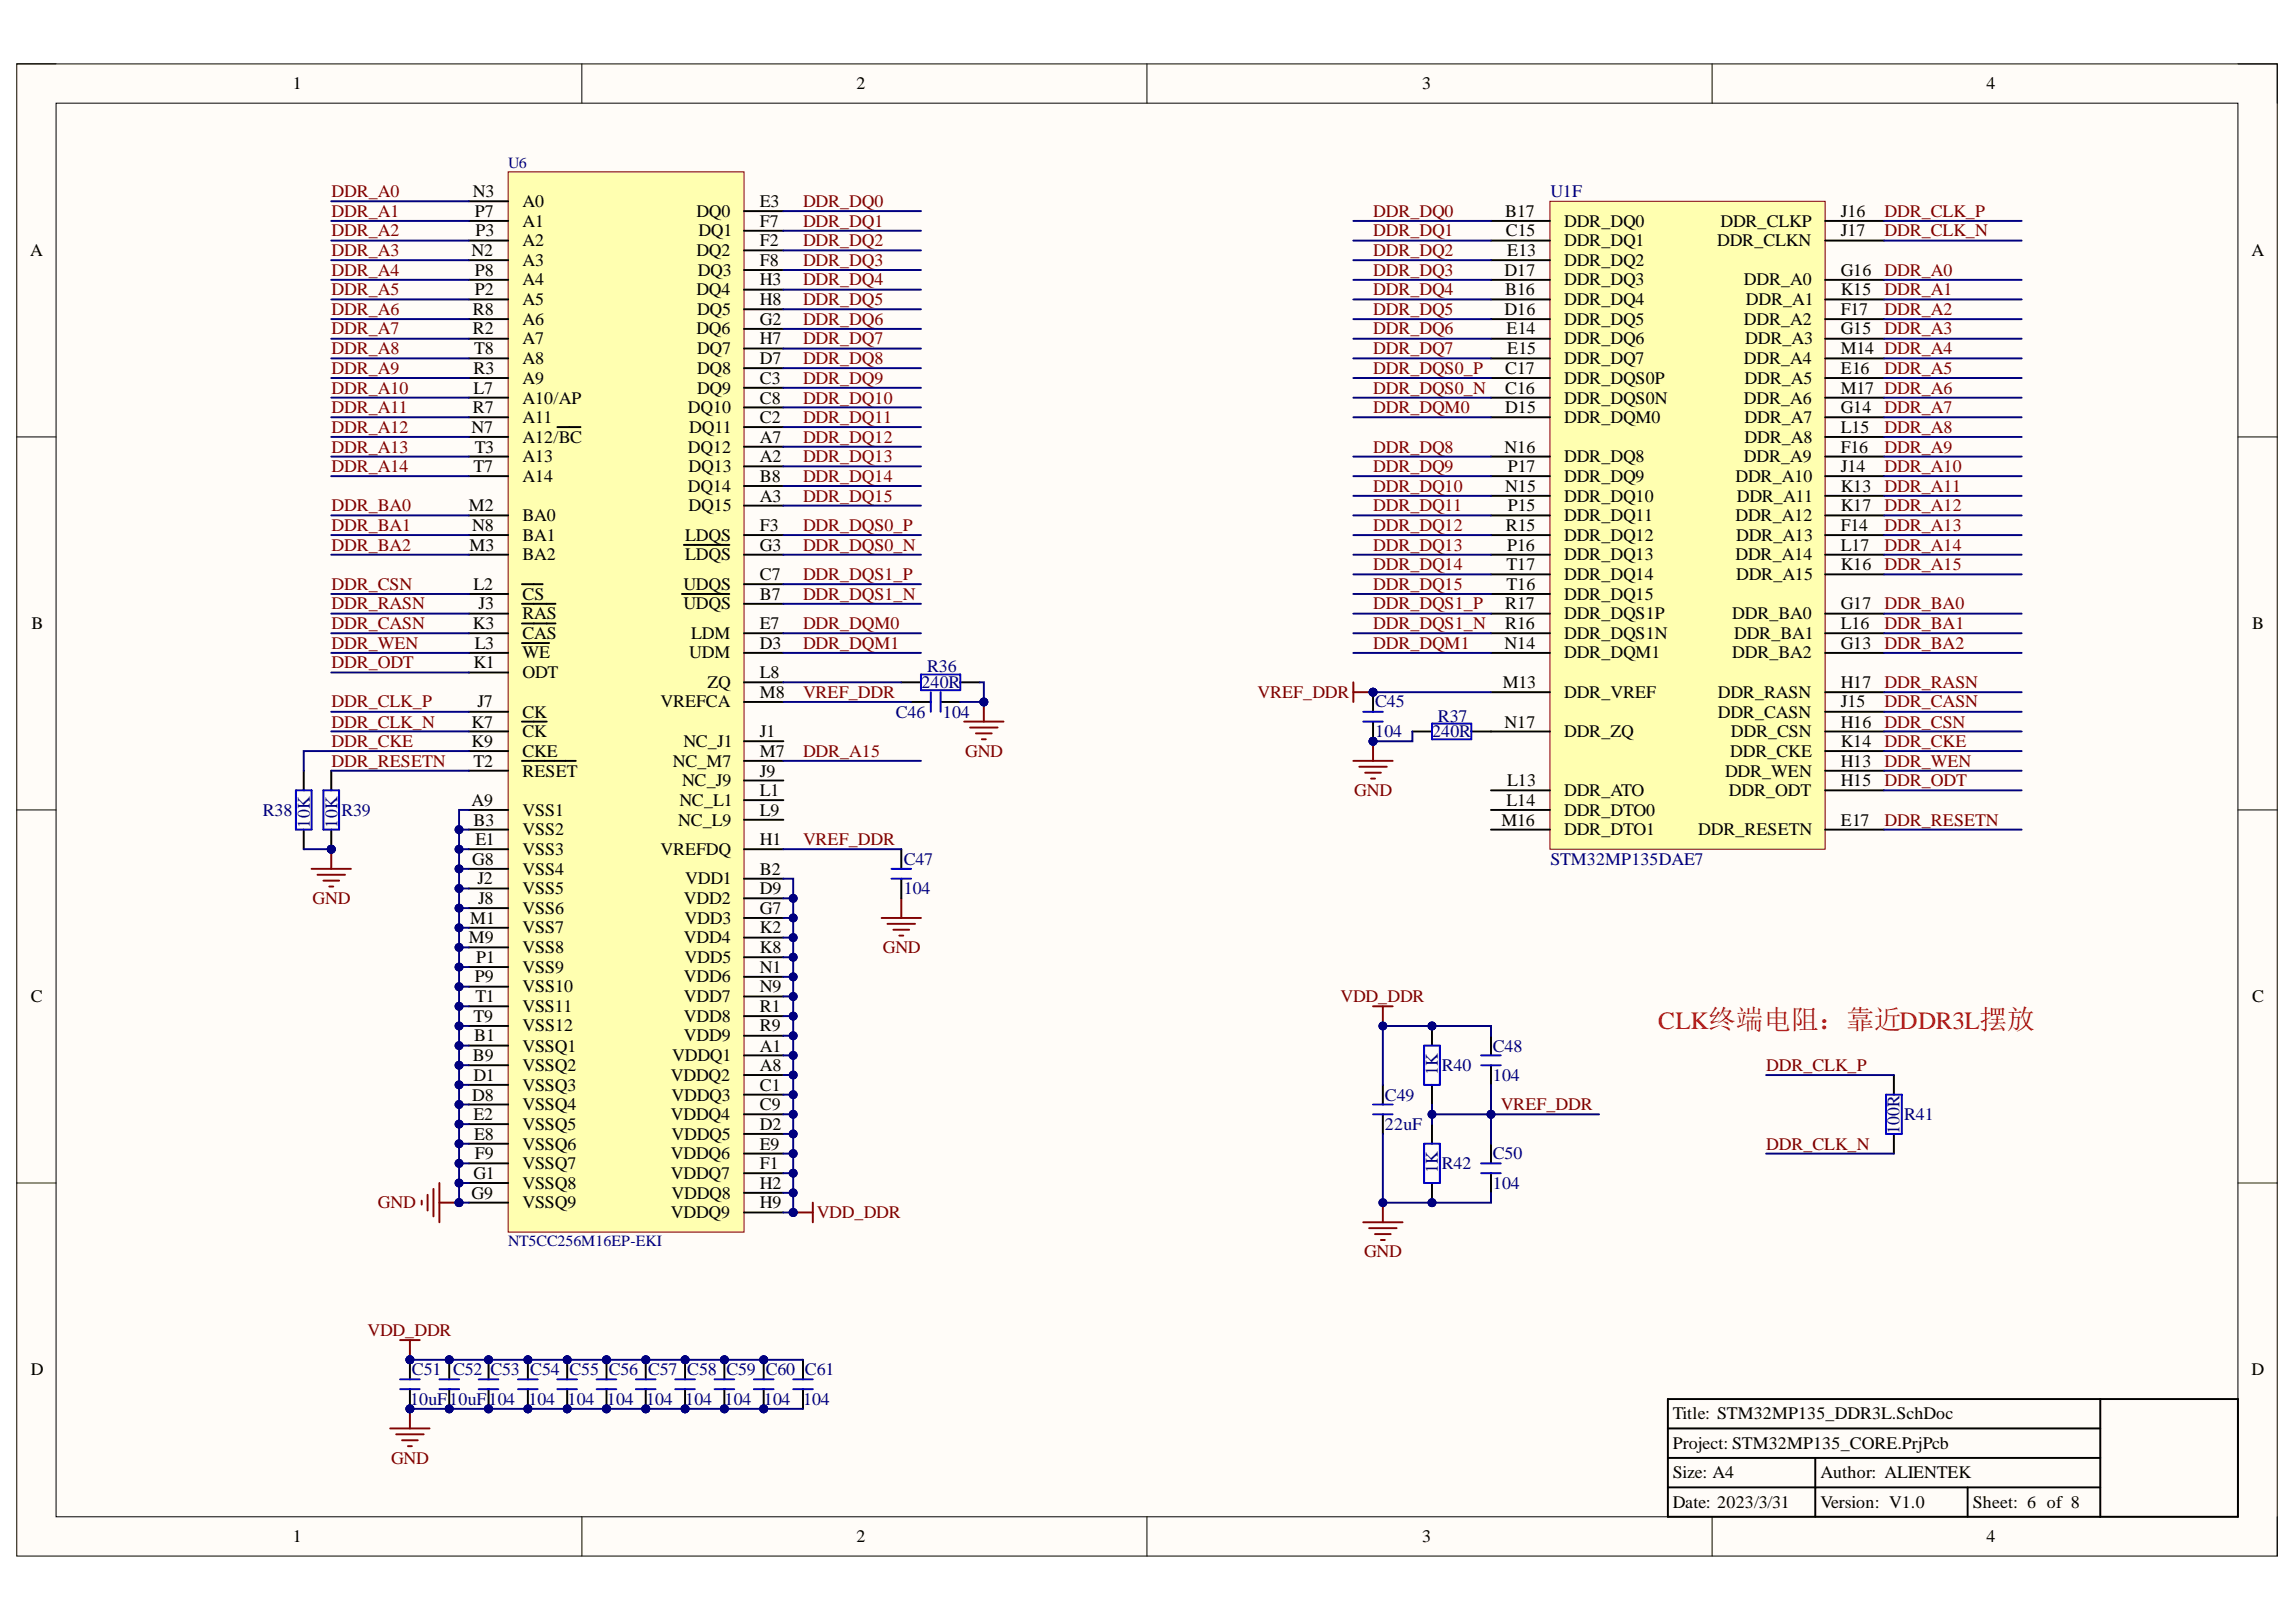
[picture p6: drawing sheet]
<svg xmlns="http://www.w3.org/2000/svg" width="297mm" height="210mm" viewBox="0 0 297 210" stroke-linecap="round" stroke-linejoin="round" font-family="sans-serif">
<defs><g id="words">
<text font-size="3.2" fill="#f00" x="214.5" y="133.1">CLK终端电阻：靠近DDR3L摆放</text>
<g font-size="2.3">
<text x="37.9" y="11.6">1</text>
<text x="110.8" y="11.6">2</text>
<text x="184" y="11.6">3</text>
<text x="257" y="11.6">4</text>
<text x="61.2" y="25.5">N3</text>
<text x="61.4" y="28.1">P7</text>
<text x="67.6" y="26.8">A0</text>
<text x="67.6" y="29.3">A1</text>
<text x="90.1" y="28.1">DQ0</text>
<text x="98.3" y="26.8">E3</text>
<text x="98.3" y="29.3">F7</text>
<text x="194.7" y="28.1">B17</text>
<text x="202.4" y="29.3">DDR_DQ0</text>
<text x="222.6" y="29.3">DDR_CLKP</text>
<text x="238.1" y="28.1">J16</text>
<text x="3.9" y="33.1">A</text>
<text x="61" y="33.1">N2</text>
<text x="61.4" y="35.7">P8</text>
<text x="61.5" y="30.6">P3</text>
<text x="67.6" y="31.9">A2</text>
<text x="67.6" y="34.4">A3</text>
<text x="90.1" y="33.1">DQ2</text>
<text x="90.3" y="35.7">DQ3</text>
<text x="90.4" y="30.6">DQ1</text>
<text x="98.3" y="31.9">F2</text>
<text x="98.3" y="34.4">F8</text>
<text x="194.7" y="35.7">D17</text>
<text x="194.8" y="30.6">C15</text>
<text x="195" y="33.1">E13</text>
<text x="202.4" y="31.9">DDR_DQ1</text>
<text x="202.4" y="34.4">DDR_DQ2</text>
<text x="222.2" y="31.9">DDR_CLKN</text>
<text x="238.1" y="30.6">J17</text>
<text x="238.1" y="35.7">G16</text>
<text x="291.3" y="33.1">A</text>
<text x="61.2" y="40.7">R8</text>
<text x="61.4" y="38.2">P2</text>
<text x="67.6" y="36.9">A4</text>
<text x="67.6" y="39.5">A5</text>
<text x="90.1" y="38.2">DQ4</text>
<text x="90.2" y="40.7">DQ5</text>
<text x="98.3" y="36.9">H3</text>
<text x="98.3" y="39.5">H8</text>
<text x="194.7" y="40.7">D16</text>
<text x="194.7" y="38.2">B16</text>
<text x="202.4" y="36.9">DDR_DQ3</text>
<text x="202.4" y="39.5">DDR_DQ4</text>
<text x="225.6" y="36.9">DDR_A0</text>
<text x="225.9" y="39.5">DDR_A1</text>
<text x="238.1" y="40.7">F17</text>
<text x="238.1" y="38.2">K15</text>
<text x="61.2" y="43.3">R2</text>
<text x="61.3" y="45.8">T8</text>
<text x="67.6" y="42">A6</text>
<text x="67.6" y="44.5">A7</text>
<text x="67.6" y="47.1">A8</text>
<text x="90.1" y="43.3">DQ6</text>
<text x="90.2" y="45.8">DQ7</text>
<text x="98.3" y="42">G2</text>
<text x="98.3" y="44.5">H7</text>
<text x="98.3" y="47.1">D7</text>
<text x="194.9" y="43.3">E14</text>
<text x="195" y="45.8">E15</text>
<text x="202.4" y="42">DDR_DQ5</text>
<text x="202.4" y="44.5">DDR_DQ6</text>
<text x="202.4" y="47.1">DDR_DQ7</text>
<text x="225.6" y="47.1">DDR_A4</text>
<text x="225.6" y="42">DDR_A2</text>
<text x="225.8" y="44.5">DDR_A3</text>
<text x="238.1" y="45.8">M14 DDR_A4</text>
<text x="238.1" y="43.3">G15</text>
<text x="61.2" y="53.5">R7</text>
<text x="61.2" y="48.3">R3</text>
<text x="61.2" y="51">L7</text>
<text x="67.6" y="49.7">A9</text>
<text x="67.6" y="52.2">A10/AP</text>
<text x="89" y="53.5">DQ10</text>
<text x="90.2" y="48.3">DQ8</text>
<text x="90.2" y="51">DQ9</text>
<text x="98.3" y="49.7">C3</text>
<text x="98.3" y="52.2">C8</text>
<text x="194.7" y="48.3">C17</text>
<text x="194.7" y="51">C16</text>
<text x="194.7" y="53.5">D15</text>
<text x="202.4" y="49.7">DDR_DQS0P</text>
<text x="202.4" y="52.2">DDR_DQS0N</text>
<text x="225.6" y="52.2">DDR_A6</text>
<text x="225.7" y="49.7">DDR_A5</text>
<text x="238.1" y="53.5">G14</text>
<text x="238.1" y="51">M17 DDR_A6</text>
<text x="238.1" y="48.3">E16</text>
<text x="61" y="56">N7</text>
<text x="61.4" y="58.6">T3</text>
<text x="67.6" y="54.8">A11</text>
<text x="67.6" y="57.3">A12/BC</text>
<text x="67.6" y="59.8">A13</text>
<text x="89" y="58.6">DQ12</text>
<text x="89.2" y="56">DQ11</text>
<text x="98.3" y="54.8">C2</text>
<text x="98.3" y="57.3">A7</text>
<text x="98.3" y="59.8">A2</text>
<text x="194.7" y="58.6">N16</text>
<text x="202.4" y="59.8">DDR_DQ8</text>
<text x="202.4" y="54.8">DDR_DQM0</text>
<text x="225.6" y="59.8">DDR_A9</text>
<text x="225.7" y="57.3">DDR_A8</text>
<text x="225.7" y="54.8">DDR_A7</text>
<text x="238.1" y="58.6">F16</text>
<text x="238.1" y="56">L15</text>
<text x="61.2" y="61.1">T7</text>
<text x="67.6" y="62.4">A14</text>
<text x="89" y="63.6">DQ14</text>
<text x="89.1" y="61.1">DQ13</text>
<text x="98.3" y="62.4">B8</text>
<text x="98.3" y="64.9">A3</text>
<text x="194.7" y="63.6">N15</text>
<text x="195.1" y="61.1">P17</text>
<text x="202.4" y="62.4">DDR_DQ9</text>
<text x="202.4" y="64.9">DDR_DQ10</text>
<text x="224.5" y="62.4">DDR_A10</text>
<text x="224.7" y="64.9">DDR_A11</text>
<text x="238.1" y="61.1">J14</text>
<text x="238.1" y="63.6">K13</text>
<text x="60.7" y="66.2">M2</text>
<text x="60.7" y="71.3">M3</text>
<text x="61.1" y="68.7">N8</text>
<text x="67.6" y="67.5">BA0</text>
<text x="67.6" y="70">BA1</text>
<text x="88.7" y="70">LDQS</text>
<text x="89.1" y="66.2">DQ15</text>
<text x="98.3" y="68.7">F3</text>
<text x="98.3" y="71.3">G3</text>
<text x="194.8" y="68.7">R15</text>
<text x="195" y="71.3">P16</text>
<text x="195.1" y="66.2">P15</text>
<text x="202.4" y="67.5">DDR_DQ11</text>
<text x="202.4" y="70">DDR_DQ12</text>
<text x="224.5" y="67.5">DDR_A12</text>
<text x="224.6" y="70">DDR_A13</text>
<text x="238.1" y="71.3">L17</text>
<text x="238.1" y="68.7">F14</text>
<text x="238.1" y="66.2">K17</text>
<text x="61.2" y="76.3">L2</text>
<text x="67.6" y="72.5">BA2</text>
<text x="67.6" y="77.6">CS</text>
<text x="88.4" y="76.3">UDQS</text>
<text x="88.7" y="72.5">LDQS</text>
<text x="98.3" y="75.1">C7</text>
<text x="98.3" y="77.6">B7</text>
<text x="194.9" y="73.8">T17</text>
<text x="194.9" y="76.3">T16</text>
<text x="202.4" y="72.5">DDR_DQ13</text>
<text x="202.4" y="75.1">DDR_DQ14</text>
<text x="202.4" y="77.6">DDR_DQ15</text>
<text x="224.5" y="72.5">DDR_A14</text>
<text x="224.6" y="75.1">DDR_A15</text>
<text x="238.1" y="73.8">K16</text>
<text x="4.1" y="81.4">B</text>
<text x="61.2" y="81.4">K3</text>
<text x="61.4" y="83.9">L3</text>
<text x="61.9" y="78.9">J3</text>
<text x="67.6" y="80.1">RAS</text>
<text x="67.6" y="82.7">CAS</text>
<text x="88.4" y="78.9">UDQS</text>
<text x="89.4" y="82.7">LDM</text>
<text x="98.3" y="81.4">E7</text>
<text x="98.3" y="83.9">D3</text>
<text x="194.7" y="83.9">N14</text>
<text x="194.7" y="78.9">R17</text>
<text x="194.7" y="81.4">R16</text>
<text x="202.4" y="80.1">DDR_DQS1P</text>
<text x="202.4" y="82.7">DDR_DQS1N</text>
<text x="224.1" y="80.1">DDR_BA0</text>
<text x="224.4" y="82.7">DDR_BA1</text>
<text x="238.1" y="83.9">G13</text>
<text x="238.1" y="78.9">G17</text>
<text x="238.1" y="81.4">L16</text>
<text x="291.4" y="81.4">B</text>
<text x="61.2" y="86.5">K1</text>
<text x="67.6" y="85.2">WE</text>
<text x="67.6" y="87.7">ODT</text>
<text x="89.2" y="85.2">UDM</text>
<text x="91.5" y="89">ZQ</text>
<text x="98.3" y="87.7">L8</text>
<text x="194.4" y="89">M13</text>
<text x="202.4" y="85.2">DDR_DQM1</text>
<text x="224.1" y="85.2">DDR_BA2</text>
<text x="238.1" y="89">H17</text>
<text x="61" y="94.2">K7</text>
<text x="61.8" y="91.5">J7</text>
<text x="67.6" y="92.9">CK</text>
<text x="67.6" y="95.4">CK</text>
<text x="85.4" y="91.5">VREFCA</text>
<text x="98.3" y="90.3">M8</text>
<text x="98.3" y="95.4">J1</text>
<text x="194.7" y="94.2">N17</text>
<text x="202.4" y="90.3">DDR_VREF</text>
<text x="202.4" y="95.4">DDR_ZQ</text>
<text x="222.2" y="90.3">DDR_RASN</text>
<text x="222.2" y="92.9">DDR_CASN</text>
<text x="223.9" y="95.4">DDR_CSN</text>
<text x="238.1" y="94.2">H16</text>
<text x="238.1" y="91.5">J15</text>
<text x="61" y="96.7">K9</text>
<text x="61.2" y="99.2">T2</text>
<text x="67.6" y="98">CKE</text>
<text x="67.6" y="100.5">RESET</text>
<text x="87.1" y="99.2">NC_M7</text>
<text x="88.2" y="101.8">NC_J9</text>
<text x="88.4" y="96.7">NC_J1</text>
<text x="98.3" y="98">M7</text>
<text x="98.3" y="100.5">J9</text>
<text x="195" y="101.8">L13</text>
<text x="223.2" y="100.5">DDR_WEN</text>
<text x="223.8" y="98">DDR_CKE</text>
<text x="238.1" y="101.8">H15</text>
<text x="238.1" y="96.7">K14</text>
<text x="238.1" y="99.2">H13</text>
<text x="61" y="104.3">A9</text>
<text x="61.2" y="106.8">B3</text>
<text x="67.6" y="105.6">VSS1</text>
<text x="87.7" y="106.8">NC_L9</text>
<text x="87.9" y="104.3">NC_L1</text>
<text x="98.3" y="105.6">L9</text>
<text x="98.3" y="103">L1</text>
<text x="194.2" y="106.8">M16</text>
<text x="194.9" y="104.3">L14</text>
<text x="202.4" y="105.6">DDR_DTO0</text>
<text x="202.4" y="103">DDR_ATO</text>
<text x="223.7" y="103">DDR_ODT</text>
<text x="238.1" y="106.8">E17</text>
<text x="61.1" y="111.9">G8</text>
<text x="61.5" y="109.4">E1</text>
<text x="67.6" y="108.1">VSS2</text>
<text x="67.6" y="110.6">VSS3</text>
<text x="67.6" y="113.2">VSS4</text>
<text x="85.4" y="110.6">VREFDQ</text>
<text x="98.3" y="113.2">B2</text>
<text x="98.3" y="109.4">H1</text>
<text x="202.4" y="108.1">DDR_DTO1</text>
<text x="219.7" y="108.1">DDR_RESETN</text>
<text x="60.8" y="119.5">M1</text>
<text x="61.8" y="114.5">J2</text>
<text x="61.8" y="117">J8</text>
<text x="67.6" y="115.7">VSS5</text>
<text x="67.6" y="118.3">VSS6</text>
<text x="88.5" y="117">VDD2</text>
<text x="88.6" y="119.5">VDD3</text>
<text x="88.7" y="114.5">VDD1</text>
<text x="98.3" y="115.7">D9</text>
<text x="98.3" y="118.3">G7</text>
<text x="60.7" y="122.1">M9</text>
<text x="61.6" y="124.6">P1</text>
<text x="67.6" y="120.8">VSS7</text>
<text x="67.6" y="123.3">VSS8</text>
<text x="67.6" y="125.9">VSS9</text>
<text x="88.5" y="122.1">VDD4</text>
<text x="88.6" y="124.6">VDD5</text>
<text x="98.3" y="120.8">K2</text>
<text x="98.3" y="123.3">K8</text>
<text x="98.3" y="125.9">N1</text>
<text x="4" y="129.7">C</text>
<text x="61.4" y="127.1">P9</text>
<text x="61.5" y="129.7">T1</text>
<text x="67.6" y="128.4">VSS10</text>
<text x="67.6" y="130.9">VSS11</text>
<text x="88.5" y="127.1">VDD6</text>
<text x="88.5" y="129.7">VDD7</text>
<text x="98.3" y="128.4">N9</text>
<text x="98.3" y="130.9">R1</text>
<text x="291.4" y="129.7">C</text>
<text x="61.2" y="137.4">B9</text>
<text x="61.2" y="132.2">T9</text>
<text x="61.3" y="134.7">B1</text>
<text x="67.6" y="133.5">VSS12</text>
<text x="67.6" y="136.1">VSSQ1</text>
<text x="87" y="137.4">VDDQ1</text>
<text x="88.5" y="132.2">VDD8</text>
<text x="88.5" y="134.7">VDD9</text>
<text x="98.3" y="133.5">R9</text>
<text x="98.3" y="136.1">A1</text>
<text x="61.1" y="142.4">D8</text>
<text x="61.2" y="139.9">D1</text>
<text x="67.6" y="138.6">VSSQ2</text>
<text x="67.6" y="141.2">VSSQ3</text>
<text x="67.6" y="143.7">VSSQ4</text>
<text x="86.8" y="139.9">VDDQ2</text>
<text x="86.9" y="142.4">VDDQ3</text>
<text x="98.3" y="138.6">A8</text>
<text x="98.3" y="141.2">C1</text>
<text x="98.3" y="143.7">C9</text>
<text x="61.2" y="145">E2</text>
<text x="61.3" y="147.5">E8</text>
<text x="67.6" y="146.2">VSSQ5</text>
<text x="67.6" y="148.8">VSSQ6</text>
<text x="86.8" y="145">VDDQ4</text>
<text x="86.9" y="147.5">VDDQ5</text>
<text x="98.3" y="146.2">D2</text>
<text x="98.3" y="148.8">E9</text>
<text x="61" y="155.1">G9</text>
<text x="61.2" y="152.6">G1</text>
<text x="61.4" y="150">F9</text>
<text x="67.6" y="151.3">VSSQ7</text>
<text x="67.6" y="153.8">VSSQ8</text>
<text x="86.8" y="150">VDDQ6</text>
<text x="86.8" y="152.6">VDDQ7</text>
<text x="86.9" y="155.1">VDDQ8</text>
<text x="98.3" y="151.3">F1</text>
<text x="98.3" y="153.8">H2</text>
<text x="67.6" y="156.4">VSSQ9</text>
<text x="86.8" y="157.6">VDDQ9</text>
<text x="98.3" y="156.4">H9</text>
<text x="4" y="177.9">D</text>
<text x="291.3" y="177.9">D</text>
<text x="216.4" y="183.7">Title: STM32MP135_DDR3L.SchDoc</text>
<text x="216.4" y="191.3">Size: A4</text>
<text x="216.4" y="187.5">Project: STM32MP135_CORE.PrjPcb</text>
<text x="235.5" y="191.3">Author: ALIENTEK</text>
<text x="216.4" y="195.1">Date: 2023/3/31</text>
<text x="235.5" y="195.1">Version: V1.0</text>
<text x="255.2" y="195.1">Sheet: 6 of 8</text>
<text x="37.9" y="199.6">1</text>
<text x="110.8" y="199.6">2</text>
<text x="184" y="199.6">3</text>
<text x="257" y="199.6">4</text>
</g>
<g font-size="2.3" fill="#800000">
<text x="42.9" y="25.5">DDR_A0</text>
<text x="42.9" y="28.1">DDR_A1</text>
<text x="103.9" y="26.8">DDR_DQ0</text>
<text x="103.9" y="29.3">DDR_DQ1</text>
<text x="177.7" y="28.1">DDR_DQ0</text>
<text x="243.8" y="28.1">DDR_CLK_P</text>
<text x="42.9" y="30.6">DDR_A2</text>
<text x="42.9" y="33.1">DDR_A3</text>
<text x="42.9" y="35.7">DDR_A4</text>
<text x="103.9" y="31.9">DDR_DQ2</text>
<text x="103.9" y="34.4">DDR_DQ3</text>
<text x="177.7" y="30.6">DDR_DQ1</text>
<text x="177.7" y="33.1">DDR_DQ2</text>
<text x="177.7" y="35.7">DDR_DQ3</text>
<text x="243.8" y="35.7">DDR_A0</text>
<text x="243.8" y="30.6">DDR_CLK_N</text>
<text x="42.9" y="38.2">DDR_A5</text>
<text x="42.9" y="40.7">DDR_A6</text>
<text x="103.9" y="36.9">DDR_DQ4</text>
<text x="103.9" y="39.5">DDR_DQ5</text>
<text x="177.7" y="38.2">DDR_DQ4</text>
<text x="177.7" y="40.7">DDR_DQ5</text>
<text x="243.8" y="38.2">DDR_A1</text>
<text x="243.8" y="40.7">DDR_A2</text>
<text x="42.9" y="43.3">DDR_A7</text>
<text x="42.9" y="45.8">DDR_A8</text>
<text x="103.9" y="42">DDR_DQ6</text>
<text x="103.9" y="44.5">DDR_DQ7</text>
<text x="103.9" y="47.1">DDR_DQ8</text>
<text x="177.7" y="43.3">DDR_DQ6</text>
<text x="177.7" y="45.8">DDR_DQ7</text>
<text x="243.8" y="43.3">DDR_A3</text>
<text x="42.9" y="48.3">DDR_A9</text>
<text x="42.9" y="51">DDR_A10</text>
<text x="42.9" y="53.5">DDR_A11</text>
<text x="103.9" y="49.7">DDR_DQ9</text>
<text x="103.9" y="52.2">DDR_DQ10</text>
<text x="177.7" y="48.3">DDR_DQS0_P</text>
<text x="177.7" y="51">DDR_DQS0_N</text>
<text x="177.7" y="53.5">DDR_DQM0</text>
<text x="243.8" y="48.3">DDR_A5</text>
<text x="243.8" y="53.5">DDR_A7</text>
<text x="42.9" y="56">DDR_A12</text>
<text x="42.9" y="58.6">DDR_A13</text>
<text x="103.9" y="54.8">DDR_DQ11</text>
<text x="103.9" y="57.3">DDR_DQ12</text>
<text x="103.9" y="59.8">DDR_DQ13</text>
<text x="177.7" y="58.6">DDR_DQ8</text>
<text x="243.8" y="56">DDR_A8</text>
<text x="243.8" y="58.6">DDR_A9</text>
<text x="42.9" y="61.1">DDR_A14</text>
<text x="103.9" y="62.4">DDR_DQ14</text>
<text x="103.9" y="64.9">DDR_DQ15</text>
<text x="177.7" y="61.1">DDR_DQ9</text>
<text x="177.7" y="63.6">DDR_DQ10</text>
<text x="243.8" y="61.1">DDR_A10</text>
<text x="243.8" y="63.6">DDR_A11</text>
<text x="42.9" y="66.2">DDR_BA0</text>
<text x="42.9" y="68.7">DDR_BA1</text>
<text x="42.9" y="71.3">DDR_BA2</text>
<text x="103.9" y="68.7">DDR_DQS0_P</text>
<text x="103.9" y="71.3">DDR_DQS0_N</text>
<text x="177.7" y="66.2">DDR_DQ11</text>
<text x="177.7" y="68.7">DDR_DQ12</text>
<text x="177.7" y="71.3">DDR_DQ13</text>
<text x="243.8" y="66.2">DDR_A12</text>
<text x="243.8" y="68.7">DDR_A13</text>
<text x="243.8" y="71.3">DDR_A14</text>
<text x="42.9" y="76.3">DDR_CSN</text>
<text x="103.9" y="75.1">DDR_DQS1_P</text>
<text x="103.9" y="77.6">DDR_DQS1_N</text>
<text x="177.7" y="73.8">DDR_DQ14</text>
<text x="177.7" y="76.3">DDR_DQ15</text>
<text x="243.8" y="73.8">DDR_A15</text>
<text x="42.9" y="78.9">DDR_RASN</text>
<text x="42.9" y="81.4">DDR_CASN</text>
<text x="42.9" y="83.9">DDR_WEN</text>
<text x="103.9" y="81.4">DDR_DQM0</text>
<text x="103.9" y="83.9">DDR_DQM1</text>
<text x="177.7" y="83.9">DDR_DQM1</text>
<text x="177.7" y="78.9">DDR_DQS1_P</text>
<text x="177.7" y="81.4">DDR_DQS1_N</text>
<text x="243.8" y="78.9">DDR_BA0</text>
<text x="243.8" y="81.4">DDR_BA1</text>
<text x="243.8" y="83.9">DDR_BA2</text>
<text x="42.9" y="86.5">DDR_ODT</text>
<text x="243.8" y="89">DDR_RASN</text>
<text x="42.9" y="91.5">DDR_CLK_P</text>
<text x="42.9" y="94.2">DDR_CLK_N</text>
<text x="103.9" y="90.3">VREF_DDR</text>
<text x="162.7" y="90.3">VREF_DDR</text>
<text x="243.8" y="91.5">DDR_CASN</text>
<text x="243.8" y="94.2">DDR_CSN</text>
<text x="42.9" y="96.7">DDR_CKE</text>
<text x="42.9" y="99.2">DDR_RESETN</text>
<text x="103.9" y="98">DDR_A15</text>
<text x="124.9" y="98">GND</text>
<text x="243.8" y="96.7">DDR_CKE</text>
<text x="243.8" y="99.2">DDR_WEN</text>
<text x="243.8" y="101.8">DDR_ODT</text>
<text x="175.2" y="103">GND</text>
<text x="243.8" y="106.8">DDR_RESETN</text>
<text x="103.9" y="109.4">VREF_DDR</text>
<text x="40.4" y="117">GND</text>
<text x="114.2" y="123.3">GND</text>
<text x="173.4" y="129.7">VDD_DDR</text>
<text x="194.2" y="143.7">VREF_DDR</text>
<text x="228.5" y="138.6">DDR_CLK_P</text>
<text x="228.5" y="148.8">DDR_CLK_N</text>
<text x="48.9" y="156.4">GND</text>
<text x="105.7" y="157.6">VDD_DDR</text>
<text x="176.5" y="162.7">GND</text>
<text x="47.5" y="172.9">VDD_DDR</text>
<text x="50.6" y="189.4">GND</text>
</g>
<g font-size="2.3" fill="#000080">
<text x="200.6" y="25.5">U1F</text>
<text x="119.2" y="89">240R</text>
<text x="120" y="87">R36</text>
<text x="115.9" y="92.9">C46</text>
<text x="122" y="92.9">104</text>
<text x="177.9" y="91.5">C45</text>
<text x="177.9" y="95.4">104</text>
<text x="185.3" y="95.4">240R</text>
<text x="186" y="93.4">R37</text>
<text x="34" y="105.6">R38</text>
<text x="40.1" y="107.1" transform="rotate(-90 40.1 107.1)">10K</text>
<text x="43.7" y="107.1" transform="rotate(-90 43.7 107.1)">10K</text>
<text x="44.2" y="105.6">R39</text>
<text x="116.9" y="111.9">C47</text>
<text x="200.6" y="111.9">STM32MP135DAE7</text>
<text x="116.9" y="115.7">104</text>
<text x="193.1" y="136.1">C48</text>
<text x="179.2" y="142.4">C49</text>
<text x="186" y="139.1" transform="rotate(-90 186 139.1)">1K</text>
<text x="186.5" y="138.6">R40</text>
<text x="193.1" y="139.9">104</text>
<text x="179.2" y="146.2">22uF</text>
<text x="245.8" y="146.7" transform="rotate(-90 245.8 146.7)">100R</text>
<text x="246.3" y="145">R41</text>
<text x="186" y="151.8" transform="rotate(-90 186 151.8)">1K</text>
<text x="186.5" y="151.3">R42</text>
<text x="193.1" y="150">C50</text>
<text x="193.1" y="153.8">104</text>
<text x="53.3" y="177.9">C51</text>
<text x="58.6" y="177.9">C52</text>
<text x="63.4" y="177.9">C53</text>
<text x="68.6" y="177.9">C54</text>
<text x="73.7" y="177.9">C55</text>
<text x="78.8" y="177.9">C56</text>
<text x="83.8" y="177.9">C57</text>
<text x="88.9" y="177.9">C58</text>
<text x="94" y="177.9">C59</text>
<text x="99.1" y="177.9">C60</text>
<text x="104.1" y="177.9">C61</text>
<text x="53" y="181.8">10uF10uF104</text>
<text x="68.4" y="181.8">104</text>
<text x="73.4" y="181.8">104</text>
<text x="78.5" y="181.8">104</text>
<text x="83.6" y="181.8">104</text>
<text x="88.7" y="181.8">104</text>
<text x="93.7" y="181.8">104</text>
<text x="98.8" y="181.8">104</text>
<text x="103.9" y="181.8">104</text>
</g>
<g font-size="2" fill="#000080">
<text x="65.7" y="21.7">U6</text>
<text x="65.7" y="161.3">NT5CC256M16EP-EKI</text>
</g>
</g></defs>
<path d="M2.2 8.3h292.4v193.1h-292.4z" fill-rule="evenodd" fill="#fffcf8"/>
<path d="M2.2 8.3h292.4v193.1h-292.4z" fill="none" stroke="#000" stroke-width=".13"/>
<path d="M7.3 13.4h282.2v182.9h-282.2z" fill-rule="evenodd" fill="#fffcf8"/>
<g fill="none" stroke="#000" stroke-width=".13">
<path d="M2.2 8.3h5.1M7.3 13.4h282.2v182.9h-282.2zM75.3 8.3v5M148.4 8.3v5M221.5 8.3v5.1M289.5 8.3h5.1v5.1M2.2 56.5h5.1M289.5 56.5h5.1M2.2 104.8h5.1M289.5 104.8h5.1M2.2 153.1h5.1M289.5 153.1h5.1"/>
<path d="M75.3 196.3v5.1M148.4 196.3v5.1M221.5 196.3v5.1M294.6 196.3v5.1"/>
</g>
<path d="M215.8 181.1h73.7v15.2h-73.7zM215.8 188.7h55.9M215.8 192.5h55.9M215.8 184.9h55.9M234.8 188.7v7.6M254.6 192.5v3.8M271.7 181.1v15.2" fill="none" stroke="#000" stroke-width=".25"/>
<path d="M65.7 22.2h30.6v137.2h-30.6z" fill-rule="evenodd" fill="#ffffb0"/>
<path d="M65.7 22.2h30.6v137.2h-30.6z" fill="none" stroke="#800000" stroke-width=".13"/>
<g fill="none" stroke="#000" stroke-width=".25">
<path d="M60.7 26h5M60.7 28.6h5M60.7 31.1h5M60.7 33.7h5M60.7 36.2h5M60.7 38.8h5M96.3 27.3h5M96.3 29.9h5M96.3 32.4h5M96.3 34.9h5M96.3 37.5h5M60.7 41.3h5"/>
<path d="M60.7 43.8h5M60.7 46.4h5M60.7 48.9h5M60.7 51.5h5M60.7 54h5M60.7 56.5h5M60.7 59.1h5M72.1 55.3h3M96.3 55.3h5M96.3 40h5M96.3 42.6h5M96.3 45.1h5"/>
<path d="M96.3 47.6h5M96.3 50.2h5M96.3 52.7h5M96.3 57.8h5M60.7 61.6h5M60.7 66.7h5M60.7 69.2h5M60.7 71.8h5M60.7 76.9h5M60.7 79.4h5M67.5 75.6h2.7M67.5 78.1h4.4"/>
<path d="M88.2 76.9h6.2M88.5 70.5h5.9M96.3 69.2h5M96.3 71.8h5M96.3 75.6h5M96.3 78.1h5M96.3 60.4h5M96.3 62.9h5M96.3 65.4h5M60.7 81.9h5M60.7 84.5h5M60.7 87h5"/>
<path d="M60.7 92.1h5M60.7 94.7h5M60.7 97.2h5M60.7 99.7h5M67.5 80.7h4.4M67.5 83.2h3.5M67.5 93.4h3.2M67.5 98.5h7M96.3 81.9h5M96.3 84.5h5M96.3 98.5h5M96.3 90.8h5"/>
<path d="M96.3 95.9h5M96.3 88.3h5M60.7 109.9h5M60.7 104.8h5M60.7 107.4h5M60.7 112.4h5M60.7 115h5M60.7 117.5h5M96.3 113.7h5M96.3 116.3h5M96.3 118.8h5M96.3 109.9h5"/>
<path d="M96.3 101h5M96.3 106.1h5M96.3 103.5h5M60.7 120.1h5M60.7 122.6h5M60.7 125.1h5M60.7 127.7h5M60.7 130.2h5M60.7 132.8h5M60.7 135.3h5M60.7 137.9h5M96.3 121.3h5"/>
<path d="M96.3 123.9h5M96.3 126.4h5M96.3 129h5M96.3 131.5h5M96.3 134h5M96.3 136.6h5M96.3 139.1h5M60.7 140.4h5M60.7 142.9h5M60.7 145.5h5M60.7 148h5M60.7 150.6h5"/>
<path d="M60.7 153.1h5M60.7 155.6h5M96.3 141.7h5M96.3 144.2h5M96.3 146.7h5M96.3 149.3h5M96.3 151.8h5M96.3 154.4h5M96.3 156.9h5"/>
</g>
<path d="M54.6 155.4v.5M55.3 154.6v2.1M56.1 153.9v3.5M56.8 153.1v5.1M56.8 155.6h2.6" fill="none" stroke="#800000" stroke-width=".25"/>
<circle cx="59.4" cy="155.6" r=".51" fill="#000080"/>
<circle cx="59.4" cy="155.6" r=".51" fill="none" stroke="#000080" stroke-width=".13"/>
<path d="M102.6 156.9h2.6M105.2 155.6v2.6" fill="none" stroke="#800000" stroke-width=".25"/>
<circle cx="102.6" cy="156.9" r=".51" fill="#000080"/>
<circle cx="102.6" cy="156.9" r=".51" fill="none" stroke="#000080" stroke-width=".13"/>
<path d="M124.7 93.4h5.1M125.5 94.1h3.6M126.3 94.9h2M127 95.7h.5M127.3 90.8v2.6" fill="none" stroke="#800000" stroke-width=".25"/>
<circle cx="127.3" cy="90.8" r=".51" fill="#000080"/>
<circle cx="127.3" cy="90.8" r=".51" fill="none" stroke="#000080" stroke-width=".13"/>
<path d="M175.1 88.3v2.5M175.1 89.6h2.5" fill="none" stroke="#800000" stroke-width=".25"/>
<circle cx="177.6" cy="89.6" r=".51" fill="#000080"/>
<circle cx="177.6" cy="89.6" r=".51" fill="none" stroke="#000080" stroke-width=".13"/>
<path d="M175.1 98.5h5.1M175.9 99.2h3.5M176.6 100h2M177.6 95.9v2.6M177.4 100.8h.5" fill="none" stroke="#800000" stroke-width=".25"/>
<circle cx="177.6" cy="95.9" r=".51" fill="#000080"/>
<circle cx="177.6" cy="95.9" r=".51" fill="none" stroke="#000080" stroke-width=".13"/>
<path d="M40.3 112.4h5.1M41.1 113.2h3.5M41.8 114h2.1M42.6 114.7h.5M42.9 109.9v2.5" fill="none" stroke="#800000" stroke-width=".25"/>
<circle cx="42.9" cy="109.9" r=".51" fill="#000080"/>
<circle cx="42.9" cy="109.9" r=".51" fill="none" stroke="#000080" stroke-width=".13"/>
<path d="M50.5 184.9h5.1M51.3 185.6h3.5M52 186.4h2M52.8 187.1h.5M53 182.3v2.6" fill="none" stroke="#800000" stroke-width=".25"/>
<circle cx="53" cy="182.3" r=".51" fill="#000080"/>
<circle cx="53" cy="182.3" r=".51" fill="none" stroke="#000080" stroke-width=".13"/>
<path d="M51.8 173.4h2.5M53 173.4v2.6" fill="none" stroke="#800000" stroke-width=".25"/>
<circle cx="53" cy="176" r=".51" fill="#000080"/>
<circle cx="53" cy="176" r=".51" fill="none" stroke="#000080" stroke-width=".13"/>
<path d="M176.4 158.2h5.1M177.1 158.9h3.6M177.9 159.7h2M178.9 155.6v2.6M178.6 160.5h.6" fill="none" stroke="#800000" stroke-width=".25"/>
<circle cx="178.9" cy="155.6" r=".51" fill="#000080"/>
<circle cx="178.9" cy="155.6" r=".51" fill="none" stroke="#000080" stroke-width=".13"/>
<path d="M177.6 130.2h2.6M178.9 130.2v2.6" fill="none" stroke="#800000" stroke-width=".25"/>
<circle cx="178.9" cy="132.8" r=".51" fill="#000080"/>
<circle cx="178.9" cy="132.8" r=".51" fill="none" stroke="#000080" stroke-width=".13"/>
<path d="M114.1 118.8h5M114.8 119.6h3.6M116.6 116.3v2.5M115.6 120.3h2M116.3 121.1h.6" fill="none" stroke="#800000" stroke-width=".25"/>
<circle cx="42.9" cy="109.9" r=".51" fill="#000080"/>
<circle cx="42.9" cy="109.9" r=".51" fill="none" stroke="#000080" stroke-width=".13"/>
<path d="M42.9 99.7v2.6M42.9 107.4v2.5" fill="none" stroke="#000" stroke-width=".25"/>
<circle cx="42.9" cy="109.9" r=".51" fill="#000080"/>
<circle cx="42.9" cy="109.9" r=".51" fill="none" stroke="#000080" stroke-width=".13"/>
<path d="M119.1 87.3h5.1v2h-5.1zM185.3 93.6h5v2.1h-5zM38.3 102.3h2v5.1h-2zM41.8 102.3h2.1v5.1h-2.1zM244 141.7h2v5h-2z" fill="none" stroke="#00f" stroke-width=".25"/>
<path d="M39.3 99.7v2.6M116.6 88.3h2.5M124.2 88.3h2.6M182.7 94.7h2.6M190.3 94.7h2.6M39.3 107.4v2.5M245 139.1v2.6M245 146.7v2.6" fill="none" stroke="#000" stroke-width=".25"/>
<circle cx="185.3" cy="132.8" r=".51" fill="#000080"/>
<circle cx="185.3" cy="132.8" r=".51" fill="none" stroke="#000080" stroke-width=".13"/>
<path d="M185.3 132.8v2.5M185.3 140.4v2.5" fill="none" stroke="#000" stroke-width=".25"/>
<circle cx="185.3" cy="132.8" r=".51" fill="#000080"/>
<circle cx="185.3" cy="132.8" r=".51" fill="none" stroke="#000080" stroke-width=".13"/>
<path d="M184.2 135.3h2.1v5.1h-2.1z" fill="none" stroke="#00f" stroke-width=".25"/>
<circle cx="185.3" cy="155.6" r=".51" fill="#000080"/>
<circle cx="185.3" cy="155.6" r=".51" fill="none" stroke="#000080" stroke-width=".13"/>
<path d="M185.3 153.1v2.5" fill="none" stroke="#000" stroke-width=".25"/>
<circle cx="185.3" cy="155.6" r=".51" fill="#000080"/>
<circle cx="185.3" cy="155.6" r=".51" fill="none" stroke="#000080" stroke-width=".13"/>
<path d="M116.6 109.9v2.5M116.6 113.7v2.6M185.3 145.5v2.5" fill="none" stroke="#000" stroke-width=".25"/>
<path d="M115.3 113.7h2.6M115.3 112.4h2.6M184.2 148h2.1v5.1h-2.1z" fill="none" stroke="#00f" stroke-width=".25"/>
<circle cx="177.6" cy="89.6" r=".51" fill="#000080"/>
<circle cx="177.6" cy="89.6" r=".51" fill="none" stroke="#000080" stroke-width=".13"/>
<circle cx="177.6" cy="95.9" r=".51" fill="#000080"/>
<circle cx="177.6" cy="95.9" r=".51" fill="none" stroke="#000080" stroke-width=".13"/>
<path d="M177.6 89.6v2.5" fill="none" stroke="#000" stroke-width=".25"/>
<circle cx="177.6" cy="89.6" r=".51" fill="#000080"/>
<circle cx="177.6" cy="89.6" r=".51" fill="none" stroke="#000080" stroke-width=".13"/>
<path d="M177.6 93.4v2.5" fill="none" stroke="#000" stroke-width=".25"/>
<circle cx="177.6" cy="95.9" r=".51" fill="#000080"/>
<circle cx="177.6" cy="95.9" r=".51" fill="none" stroke="#000080" stroke-width=".13"/>
<path d="M120.4 89.6v2.5M121.7 89.6v2.5M176.4 93.4h2.5M176.4 92.1h2.5M191.6 137.9h2.6M191.6 136.6h2.6M177.6 144.2h2.6M177.6 142.9h2.6M191.6 151.8h2.6M191.6 150.6h2.6" fill="none" stroke="#00f" stroke-width=".25"/>
<path d="M117.9 90.8h2.5M121.7 90.8h2.5M192.9 134v2.6M192.9 137.9v2.5M178.9 140.4v2.5M178.9 144.2v2.5M192.9 148v2.6M192.9 151.8v2.6" fill="none" stroke="#000" stroke-width=".25"/>
<circle cx="53" cy="176" r=".51" fill="#000080"/>
<circle cx="53" cy="176" r=".51" fill="none" stroke="#000080" stroke-width=".13"/>
<circle cx="53" cy="182.3" r=".51" fill="#000080"/>
<circle cx="53" cy="182.3" r=".51" fill="none" stroke="#000080" stroke-width=".13"/>
<path d="M53 176v2.5" fill="none" stroke="#000" stroke-width=".25"/>
<circle cx="53" cy="176" r=".51" fill="#000080"/>
<circle cx="53" cy="176" r=".51" fill="none" stroke="#000080" stroke-width=".13"/>
<path d="M53 179.8v2.5" fill="none" stroke="#000" stroke-width=".25"/>
<circle cx="53" cy="182.3" r=".51" fill="#000080"/>
<circle cx="53" cy="182.3" r=".51" fill="none" stroke="#000080" stroke-width=".13"/>
<path d="M51.8 179.8h2.5M51.8 178.5h2.5" fill="none" stroke="#00f" stroke-width=".25"/>
<circle cx="58.1" cy="176" r=".51" fill="#000080"/>
<circle cx="58.1" cy="176" r=".51" fill="none" stroke="#000080" stroke-width=".13"/>
<circle cx="58.1" cy="182.3" r=".51" fill="#000080"/>
<circle cx="58.1" cy="182.3" r=".51" fill="none" stroke="#000080" stroke-width=".13"/>
<path d="M58.1 176v2.5" fill="none" stroke="#000" stroke-width=".25"/>
<circle cx="58.1" cy="176" r=".51" fill="#000080"/>
<circle cx="58.1" cy="176" r=".51" fill="none" stroke="#000080" stroke-width=".13"/>
<path d="M58.1 179.8v2.5" fill="none" stroke="#000" stroke-width=".25"/>
<circle cx="58.1" cy="182.3" r=".51" fill="#000080"/>
<circle cx="58.1" cy="182.3" r=".51" fill="none" stroke="#000080" stroke-width=".13"/>
<path d="M56.8 179.8h2.6M56.8 178.5h2.6" fill="none" stroke="#00f" stroke-width=".25"/>
<circle cx="63.2" cy="176" r=".51" fill="#000080"/>
<circle cx="63.2" cy="176" r=".51" fill="none" stroke="#000080" stroke-width=".13"/>
<circle cx="63.2" cy="182.3" r=".51" fill="#000080"/>
<circle cx="63.2" cy="182.3" r=".51" fill="none" stroke="#000080" stroke-width=".13"/>
<path d="M63.2 176v2.5" fill="none" stroke="#000" stroke-width=".25"/>
<circle cx="63.2" cy="176" r=".51" fill="#000080"/>
<circle cx="63.2" cy="176" r=".51" fill="none" stroke="#000080" stroke-width=".13"/>
<path d="M63.2 179.8v2.5" fill="none" stroke="#000" stroke-width=".25"/>
<circle cx="63.2" cy="182.3" r=".51" fill="#000080"/>
<circle cx="63.2" cy="182.3" r=".51" fill="none" stroke="#000080" stroke-width=".13"/>
<path d="M61.9 179.8h2.6M61.9 178.5h2.6" fill="none" stroke="#00f" stroke-width=".25"/>
<circle cx="68.3" cy="176" r=".51" fill="#000080"/>
<circle cx="68.3" cy="176" r=".51" fill="none" stroke="#000080" stroke-width=".13"/>
<circle cx="68.3" cy="182.3" r=".51" fill="#000080"/>
<circle cx="68.3" cy="182.3" r=".51" fill="none" stroke="#000080" stroke-width=".13"/>
<path d="M68.3 176v2.5" fill="none" stroke="#000" stroke-width=".25"/>
<circle cx="68.3" cy="176" r=".51" fill="#000080"/>
<circle cx="68.3" cy="176" r=".51" fill="none" stroke="#000080" stroke-width=".13"/>
<path d="M68.3 179.8v2.5" fill="none" stroke="#000" stroke-width=".25"/>
<circle cx="68.3" cy="182.3" r=".51" fill="#000080"/>
<circle cx="68.3" cy="182.3" r=".51" fill="none" stroke="#000080" stroke-width=".13"/>
<path d="M67 179.8h2.6M67 178.5h2.6" fill="none" stroke="#00f" stroke-width=".25"/>
<circle cx="73.4" cy="176" r=".51" fill="#000080"/>
<circle cx="73.4" cy="176" r=".51" fill="none" stroke="#000080" stroke-width=".13"/>
<circle cx="73.4" cy="182.3" r=".51" fill="#000080"/>
<circle cx="73.4" cy="182.3" r=".51" fill="none" stroke="#000080" stroke-width=".13"/>
<path d="M73.4 176v2.5" fill="none" stroke="#000" stroke-width=".25"/>
<circle cx="73.4" cy="176" r=".51" fill="#000080"/>
<circle cx="73.4" cy="176" r=".51" fill="none" stroke="#000080" stroke-width=".13"/>
<path d="M73.4 179.8v2.5" fill="none" stroke="#000" stroke-width=".25"/>
<circle cx="73.4" cy="182.3" r=".51" fill="#000080"/>
<circle cx="73.4" cy="182.3" r=".51" fill="none" stroke="#000080" stroke-width=".13"/>
<path d="M72.1 179.8h2.5M72.1 178.5h2.5" fill="none" stroke="#00f" stroke-width=".25"/>
<circle cx="78.5" cy="176" r=".51" fill="#000080"/>
<circle cx="78.5" cy="176" r=".51" fill="none" stroke="#000080" stroke-width=".13"/>
<circle cx="78.5" cy="182.3" r=".51" fill="#000080"/>
<circle cx="78.5" cy="182.3" r=".51" fill="none" stroke="#000080" stroke-width=".13"/>
<path d="M78.5 176v2.5" fill="none" stroke="#000" stroke-width=".25"/>
<circle cx="78.5" cy="176" r=".51" fill="#000080"/>
<circle cx="78.5" cy="176" r=".51" fill="none" stroke="#000080" stroke-width=".13"/>
<path d="M78.5 179.8v2.5" fill="none" stroke="#000" stroke-width=".25"/>
<circle cx="78.5" cy="182.3" r=".51" fill="#000080"/>
<circle cx="78.5" cy="182.3" r=".51" fill="none" stroke="#000080" stroke-width=".13"/>
<path d="M77.2 179.8h2.5M77.2 178.5h2.5" fill="none" stroke="#00f" stroke-width=".25"/>
<circle cx="83.5" cy="176" r=".51" fill="#000080"/>
<circle cx="83.5" cy="176" r=".51" fill="none" stroke="#000080" stroke-width=".13"/>
<circle cx="83.5" cy="182.3" r=".51" fill="#000080"/>
<circle cx="83.5" cy="182.3" r=".51" fill="none" stroke="#000080" stroke-width=".13"/>
<path d="M83.5 176v2.5" fill="none" stroke="#000" stroke-width=".25"/>
<circle cx="83.5" cy="176" r=".51" fill="#000080"/>
<circle cx="83.5" cy="176" r=".51" fill="none" stroke="#000080" stroke-width=".13"/>
<path d="M83.5 179.8v2.5" fill="none" stroke="#000" stroke-width=".25"/>
<circle cx="83.5" cy="182.3" r=".51" fill="#000080"/>
<circle cx="83.5" cy="182.3" r=".51" fill="none" stroke="#000080" stroke-width=".13"/>
<path d="M82.3 179.8h2.5M82.3 178.5h2.5" fill="none" stroke="#00f" stroke-width=".25"/>
<circle cx="88.6" cy="176" r=".51" fill="#000080"/>
<circle cx="88.6" cy="176" r=".51" fill="none" stroke="#000080" stroke-width=".13"/>
<circle cx="88.6" cy="182.3" r=".51" fill="#000080"/>
<circle cx="88.6" cy="182.3" r=".51" fill="none" stroke="#000080" stroke-width=".13"/>
<path d="M88.6 176v2.5" fill="none" stroke="#000" stroke-width=".25"/>
<circle cx="88.6" cy="176" r=".51" fill="#000080"/>
<circle cx="88.6" cy="176" r=".51" fill="none" stroke="#000080" stroke-width=".13"/>
<path d="M88.6 179.8v2.5" fill="none" stroke="#000" stroke-width=".25"/>
<circle cx="88.6" cy="182.3" r=".51" fill="#000080"/>
<circle cx="88.6" cy="182.3" r=".51" fill="none" stroke="#000080" stroke-width=".13"/>
<path d="M87.4 179.8h2.5M87.4 178.5h2.5" fill="none" stroke="#00f" stroke-width=".25"/>
<circle cx="93.7" cy="176" r=".51" fill="#000080"/>
<circle cx="93.7" cy="176" r=".51" fill="none" stroke="#000080" stroke-width=".13"/>
<circle cx="93.7" cy="182.3" r=".51" fill="#000080"/>
<circle cx="93.7" cy="182.3" r=".51" fill="none" stroke="#000080" stroke-width=".13"/>
<path d="M93.7 176v2.5" fill="none" stroke="#000" stroke-width=".25"/>
<circle cx="93.7" cy="176" r=".51" fill="#000080"/>
<circle cx="93.7" cy="176" r=".51" fill="none" stroke="#000080" stroke-width=".13"/>
<path d="M93.7 179.8v2.5" fill="none" stroke="#000" stroke-width=".25"/>
<circle cx="93.7" cy="182.3" r=".51" fill="#000080"/>
<circle cx="93.7" cy="182.3" r=".51" fill="none" stroke="#000080" stroke-width=".13"/>
<path d="M92.4 179.8h2.6M92.4 178.5h2.6" fill="none" stroke="#00f" stroke-width=".25"/>
<circle cx="98.8" cy="176" r=".51" fill="#000080"/>
<circle cx="98.8" cy="176" r=".51" fill="none" stroke="#000080" stroke-width=".13"/>
<circle cx="98.8" cy="182.3" r=".51" fill="#000080"/>
<circle cx="98.8" cy="182.3" r=".51" fill="none" stroke="#000080" stroke-width=".13"/>
<path d="M98.8 176v2.5" fill="none" stroke="#000" stroke-width=".25"/>
<circle cx="98.8" cy="176" r=".51" fill="#000080"/>
<circle cx="98.8" cy="176" r=".51" fill="none" stroke="#000080" stroke-width=".13"/>
<path d="M98.8 179.8v2.5" fill="none" stroke="#000" stroke-width=".25"/>
<circle cx="98.8" cy="182.3" r=".51" fill="#000080"/>
<circle cx="98.8" cy="182.3" r=".51" fill="none" stroke="#000080" stroke-width=".13"/>
<path d="M97.5 179.8h2.6M97.5 178.5h2.6M102.6 179.8h2.6M102.6 178.5h2.6" fill="none" stroke="#00f" stroke-width=".25"/>
<path d="M103.9 176v2.5M103.9 179.8v2.5" fill="none" stroke="#000" stroke-width=".25"/>
<path d="M200.5 26.1h35.6v83.8h-35.6z" fill-rule="evenodd" fill="#ffffb0"/>
<path d="M200.5 26.1h35.6v83.8h-35.6z" fill="none" stroke="#800000" stroke-width=".13"/>
<g fill="none" stroke="#000" stroke-width=".25">
<path d="M192.9 28.6h7.6M192.9 31.1h7.6M192.9 33.7h7.6M192.9 36.2h7.6M192.9 38.8h7.6M236.1 28.6h7.6M236.1 31.1h7.6M236.1 36.2h7.6M236.1 38.8h7.6M192.9 41.3h7.6M192.9 43.8h7.6M192.9 46.4h7.6"/>
<path d="M192.9 59.1h7.6M192.9 48.9h7.6M192.9 51.5h7.6M192.9 54h7.6M236.1 41.3h7.6M236.1 43.8h7.6M236.1 46.4h7.6M236.1 59.1h7.6M236.1 48.9h7.6M236.1 51.5h7.6M236.1 54h7.6M236.1 56.5h7.6"/>
<path d="M192.9 61.6h7.6M192.9 64.2h7.6M192.9 66.7h7.6M192.9 69.2h7.6M192.9 71.8h7.6M192.9 74.3h7.6M192.9 76.9h7.6M192.9 79.4h7.6M236.1 61.6h7.6M236.1 64.2h7.6M236.1 66.7h7.6M236.1 69.2h7.6"/>
<path d="M236.1 71.8h7.6M236.1 74.3h7.6M236.1 79.4h7.6M192.9 81.9h7.6M192.9 84.5h7.6M192.9 94.7h7.6M192.9 89.6h7.6M236.1 81.9h7.6M236.1 84.5h7.6M236.1 94.7h7.6M236.1 89.6h7.6M236.1 92.1h7.6"/>
<path d="M236.1 97.2h7.6M236.1 99.7h7.6M192.9 102.3h7.6M192.9 107.4h7.6M192.9 104.8h7.6M236.1 102.3h7.6M236.1 107.4h7.6"/>
</g>
<path d="M192.9 140.4v3.8" fill="none" stroke="#000080" stroke-width=".25"/>
<circle cx="192.9" cy="144.2" r=".51" fill="#000080"/>
<circle cx="192.9" cy="144.2" r=".51" fill="none" stroke="#000080" stroke-width=".13"/>
<path d="M39.3 109.9h3.6" fill="none" stroke="#000080" stroke-width=".25"/>
<circle cx="42.9" cy="109.9" r=".51" fill="#000080"/>
<circle cx="42.9" cy="109.9" r=".51" fill="none" stroke="#000080" stroke-width=".13"/>
<g fill="none" stroke="#000080" stroke-width=".25">
<path d="M42.9 38.8h17.8M42.9 36.2h17.8M42.9 33.7h17.8M42.9 31.1h17.8M42.9 28.6h17.8M42.9 26h17.8M42.9 59.1h17.8M42.9 56.5h17.8M42.9 54h17.8M42.9 51.5h17.8M42.9 48.9h17.8M42.9 46.4h17.8"/>
<path d="M42.9 43.8h17.8M42.9 41.3h17.8M42.9 79.4h17.8M42.9 76.9h17.8M42.9 71.8h17.8M42.9 69.2h17.8M42.9 66.7h17.8M42.9 61.6h17.8M42.9 99.7h17.8M42.9 94.7h17.8M42.9 92.1h17.8M42.9 87h17.8"/>
<path d="M42.9 84.5h17.8M42.9 81.9h17.8M60.7 97.2h-21.4v2.5M53 182.3h50.9"/>
</g>
<circle cx="53" cy="182.3" r=".51" fill="#000080"/>
<circle cx="53" cy="182.3" r=".51" fill="none" stroke="#000080" stroke-width=".13"/>
<circle cx="58.1" cy="182.3" r=".51" fill="#000080"/>
<circle cx="58.1" cy="182.3" r=".51" fill="none" stroke="#000080" stroke-width=".13"/>
<circle cx="63.2" cy="182.3" r=".51" fill="#000080"/>
<circle cx="63.2" cy="182.3" r=".51" fill="none" stroke="#000080" stroke-width=".13"/>
<circle cx="68.3" cy="182.3" r=".51" fill="#000080"/>
<circle cx="68.3" cy="182.3" r=".51" fill="none" stroke="#000080" stroke-width=".13"/>
<circle cx="73.4" cy="182.3" r=".51" fill="#000080"/>
<circle cx="73.4" cy="182.3" r=".51" fill="none" stroke="#000080" stroke-width=".13"/>
<circle cx="78.5" cy="182.3" r=".51" fill="#000080"/>
<circle cx="78.5" cy="182.3" r=".51" fill="none" stroke="#000080" stroke-width=".13"/>
<circle cx="83.5" cy="182.3" r=".51" fill="#000080"/>
<circle cx="83.5" cy="182.3" r=".51" fill="none" stroke="#000080" stroke-width=".13"/>
<circle cx="88.6" cy="182.3" r=".51" fill="#000080"/>
<circle cx="88.6" cy="182.3" r=".51" fill="none" stroke="#000080" stroke-width=".13"/>
<circle cx="93.7" cy="182.3" r=".51" fill="#000080"/>
<circle cx="93.7" cy="182.3" r=".51" fill="none" stroke="#000080" stroke-width=".13"/>
<circle cx="98.8" cy="182.3" r=".51" fill="#000080"/>
<circle cx="98.8" cy="182.3" r=".51" fill="none" stroke="#000080" stroke-width=".13"/>
<path d="M53 176h50.9" fill="none" stroke="#000080" stroke-width=".25"/>
<circle cx="53" cy="176" r=".51" fill="#000080"/>
<circle cx="53" cy="176" r=".51" fill="none" stroke="#000080" stroke-width=".13"/>
<circle cx="58.1" cy="176" r=".51" fill="#000080"/>
<circle cx="58.1" cy="176" r=".51" fill="none" stroke="#000080" stroke-width=".13"/>
<circle cx="63.2" cy="176" r=".51" fill="#000080"/>
<circle cx="63.2" cy="176" r=".51" fill="none" stroke="#000080" stroke-width=".13"/>
<circle cx="68.3" cy="176" r=".51" fill="#000080"/>
<circle cx="68.3" cy="176" r=".51" fill="none" stroke="#000080" stroke-width=".13"/>
<circle cx="73.4" cy="176" r=".51" fill="#000080"/>
<circle cx="73.4" cy="176" r=".51" fill="none" stroke="#000080" stroke-width=".13"/>
<circle cx="78.5" cy="176" r=".51" fill="#000080"/>
<circle cx="78.5" cy="176" r=".51" fill="none" stroke="#000080" stroke-width=".13"/>
<circle cx="83.5" cy="176" r=".51" fill="#000080"/>
<circle cx="83.5" cy="176" r=".51" fill="none" stroke="#000080" stroke-width=".13"/>
<circle cx="88.6" cy="176" r=".51" fill="#000080"/>
<circle cx="88.6" cy="176" r=".51" fill="none" stroke="#000080" stroke-width=".13"/>
<circle cx="93.7" cy="176" r=".51" fill="#000080"/>
<circle cx="93.7" cy="176" r=".51" fill="none" stroke="#000080" stroke-width=".13"/>
<circle cx="98.8" cy="176" r=".51" fill="#000080"/>
<circle cx="98.8" cy="176" r=".51" fill="none" stroke="#000080" stroke-width=".13"/>
<path d="M59.4 155.6h1.3" fill="none" stroke="#000080" stroke-width=".25"/>
<circle cx="59.4" cy="155.6" r=".51" fill="#000080"/>
<circle cx="59.4" cy="155.6" r=".51" fill="none" stroke="#000080" stroke-width=".13"/>
<path d="M59.4 153.1h1.3" fill="none" stroke="#000080" stroke-width=".25"/>
<circle cx="59.4" cy="153.1" r=".51" fill="#000080"/>
<circle cx="59.4" cy="153.1" r=".51" fill="none" stroke="#000080" stroke-width=".13"/>
<path d="M59.4 150.6h1.3" fill="none" stroke="#000080" stroke-width=".25"/>
<circle cx="59.4" cy="150.6" r=".51" fill="#000080"/>
<circle cx="59.4" cy="150.6" r=".51" fill="none" stroke="#000080" stroke-width=".13"/>
<path d="M59.4 148h1.3" fill="none" stroke="#000080" stroke-width=".25"/>
<circle cx="59.4" cy="148" r=".51" fill="#000080"/>
<circle cx="59.4" cy="148" r=".51" fill="none" stroke="#000080" stroke-width=".13"/>
<path d="M59.4 145.5h1.3" fill="none" stroke="#000080" stroke-width=".25"/>
<circle cx="59.4" cy="145.5" r=".51" fill="#000080"/>
<circle cx="59.4" cy="145.5" r=".51" fill="none" stroke="#000080" stroke-width=".13"/>
<path d="M59.4 142.9h1.3" fill="none" stroke="#000080" stroke-width=".25"/>
<circle cx="59.4" cy="142.9" r=".51" fill="#000080"/>
<circle cx="59.4" cy="142.9" r=".51" fill="none" stroke="#000080" stroke-width=".13"/>
<path d="M59.4 140.4h1.3" fill="none" stroke="#000080" stroke-width=".25"/>
<circle cx="59.4" cy="140.4" r=".51" fill="#000080"/>
<circle cx="59.4" cy="140.4" r=".51" fill="none" stroke="#000080" stroke-width=".13"/>
<path d="M59.4 137.9h1.3" fill="none" stroke="#000080" stroke-width=".25"/>
<circle cx="59.4" cy="137.9" r=".51" fill="#000080"/>
<circle cx="59.4" cy="137.9" r=".51" fill="none" stroke="#000080" stroke-width=".13"/>
<path d="M59.4 135.3h1.3" fill="none" stroke="#000080" stroke-width=".25"/>
<circle cx="59.4" cy="135.3" r=".51" fill="#000080"/>
<circle cx="59.4" cy="135.3" r=".51" fill="none" stroke="#000080" stroke-width=".13"/>
<path d="M59.4 132.8h1.3" fill="none" stroke="#000080" stroke-width=".25"/>
<circle cx="59.4" cy="132.8" r=".51" fill="#000080"/>
<circle cx="59.4" cy="132.8" r=".51" fill="none" stroke="#000080" stroke-width=".13"/>
<path d="M59.4 130.2h1.3" fill="none" stroke="#000080" stroke-width=".25"/>
<circle cx="59.4" cy="130.2" r=".51" fill="#000080"/>
<circle cx="59.4" cy="130.2" r=".51" fill="none" stroke="#000080" stroke-width=".13"/>
<path d="M59.4 127.7h1.3" fill="none" stroke="#000080" stroke-width=".25"/>
<circle cx="59.4" cy="127.7" r=".51" fill="#000080"/>
<circle cx="59.4" cy="127.7" r=".51" fill="none" stroke="#000080" stroke-width=".13"/>
<path d="M59.4 125.1h1.3" fill="none" stroke="#000080" stroke-width=".25"/>
<circle cx="59.4" cy="125.1" r=".51" fill="#000080"/>
<circle cx="59.4" cy="125.1" r=".51" fill="none" stroke="#000080" stroke-width=".13"/>
<path d="M59.4 122.6h1.3" fill="none" stroke="#000080" stroke-width=".25"/>
<circle cx="59.4" cy="122.6" r=".51" fill="#000080"/>
<circle cx="59.4" cy="122.6" r=".51" fill="none" stroke="#000080" stroke-width=".13"/>
<path d="M59.4 120.1h1.3" fill="none" stroke="#000080" stroke-width=".25"/>
<circle cx="59.4" cy="120.1" r=".51" fill="#000080"/>
<circle cx="59.4" cy="120.1" r=".51" fill="none" stroke="#000080" stroke-width=".13"/>
<path d="M59.4 117.5h1.3" fill="none" stroke="#000080" stroke-width=".25"/>
<circle cx="59.4" cy="117.5" r=".51" fill="#000080"/>
<circle cx="59.4" cy="117.5" r=".51" fill="none" stroke="#000080" stroke-width=".13"/>
<path d="M59.4 115h1.3" fill="none" stroke="#000080" stroke-width=".25"/>
<circle cx="59.4" cy="115" r=".51" fill="#000080"/>
<circle cx="59.4" cy="115" r=".51" fill="none" stroke="#000080" stroke-width=".13"/>
<path d="M59.4 112.4h1.3" fill="none" stroke="#000080" stroke-width=".25"/>
<circle cx="59.4" cy="112.4" r=".51" fill="#000080"/>
<circle cx="59.4" cy="112.4" r=".51" fill="none" stroke="#000080" stroke-width=".13"/>
<path d="M59.4 109.9h1.3" fill="none" stroke="#000080" stroke-width=".25"/>
<circle cx="59.4" cy="109.9" r=".51" fill="#000080"/>
<circle cx="59.4" cy="109.9" r=".51" fill="none" stroke="#000080" stroke-width=".13"/>
<path d="M59.4 107.4h1.3" fill="none" stroke="#000080" stroke-width=".25"/>
<circle cx="59.4" cy="107.4" r=".51" fill="#000080"/>
<circle cx="59.4" cy="107.4" r=".51" fill="none" stroke="#000080" stroke-width=".13"/>
<path d="M60.7 104.8h-1.3v50.8" fill="none" stroke="#000080" stroke-width=".25"/>
<circle cx="59.4" cy="155.6" r=".51" fill="#000080"/>
<circle cx="59.4" cy="155.6" r=".51" fill="none" stroke="#000080" stroke-width=".13"/>
<circle cx="59.4" cy="153.1" r=".51" fill="#000080"/>
<circle cx="59.4" cy="153.1" r=".51" fill="none" stroke="#000080" stroke-width=".13"/>
<circle cx="59.4" cy="150.6" r=".51" fill="#000080"/>
<circle cx="59.4" cy="150.6" r=".51" fill="none" stroke="#000080" stroke-width=".13"/>
<circle cx="59.4" cy="148" r=".51" fill="#000080"/>
<circle cx="59.4" cy="148" r=".51" fill="none" stroke="#000080" stroke-width=".13"/>
<circle cx="59.4" cy="145.5" r=".51" fill="#000080"/>
<circle cx="59.4" cy="145.5" r=".51" fill="none" stroke="#000080" stroke-width=".13"/>
<circle cx="59.4" cy="142.9" r=".51" fill="#000080"/>
<circle cx="59.4" cy="142.9" r=".51" fill="none" stroke="#000080" stroke-width=".13"/>
<circle cx="59.4" cy="140.4" r=".51" fill="#000080"/>
<circle cx="59.4" cy="140.4" r=".51" fill="none" stroke="#000080" stroke-width=".13"/>
<circle cx="59.4" cy="137.9" r=".51" fill="#000080"/>
<circle cx="59.4" cy="137.9" r=".51" fill="none" stroke="#000080" stroke-width=".13"/>
<circle cx="59.4" cy="135.3" r=".51" fill="#000080"/>
<circle cx="59.4" cy="135.3" r=".51" fill="none" stroke="#000080" stroke-width=".13"/>
<circle cx="59.4" cy="132.8" r=".51" fill="#000080"/>
<circle cx="59.4" cy="132.8" r=".51" fill="none" stroke="#000080" stroke-width=".13"/>
<circle cx="59.4" cy="130.2" r=".51" fill="#000080"/>
<circle cx="59.4" cy="130.2" r=".51" fill="none" stroke="#000080" stroke-width=".13"/>
<circle cx="59.4" cy="127.7" r=".51" fill="#000080"/>
<circle cx="59.4" cy="127.7" r=".51" fill="none" stroke="#000080" stroke-width=".13"/>
<circle cx="59.4" cy="125.1" r=".51" fill="#000080"/>
<circle cx="59.4" cy="125.1" r=".51" fill="none" stroke="#000080" stroke-width=".13"/>
<circle cx="59.4" cy="122.6" r=".51" fill="#000080"/>
<circle cx="59.4" cy="122.6" r=".51" fill="none" stroke="#000080" stroke-width=".13"/>
<circle cx="59.4" cy="120.1" r=".51" fill="#000080"/>
<circle cx="59.4" cy="120.1" r=".51" fill="none" stroke="#000080" stroke-width=".13"/>
<circle cx="59.4" cy="117.5" r=".51" fill="#000080"/>
<circle cx="59.4" cy="117.5" r=".51" fill="none" stroke="#000080" stroke-width=".13"/>
<circle cx="59.4" cy="115" r=".51" fill="#000080"/>
<circle cx="59.4" cy="115" r=".51" fill="none" stroke="#000080" stroke-width=".13"/>
<circle cx="59.4" cy="112.4" r=".51" fill="#000080"/>
<circle cx="59.4" cy="112.4" r=".51" fill="none" stroke="#000080" stroke-width=".13"/>
<circle cx="59.4" cy="109.9" r=".51" fill="#000080"/>
<circle cx="59.4" cy="109.9" r=".51" fill="none" stroke="#000080" stroke-width=".13"/>
<circle cx="59.4" cy="107.4" r=".51" fill="#000080"/>
<circle cx="59.4" cy="107.4" r=".51" fill="none" stroke="#000080" stroke-width=".13"/>
<path d="M101.3 156.9h1.3" fill="none" stroke="#000080" stroke-width=".25"/>
<circle cx="102.6" cy="156.9" r=".51" fill="#000080"/>
<circle cx="102.6" cy="156.9" r=".51" fill="none" stroke="#000080" stroke-width=".13"/>
<path d="M101.3 154.4h1.3" fill="none" stroke="#000080" stroke-width=".25"/>
<circle cx="102.6" cy="154.4" r=".51" fill="#000080"/>
<circle cx="102.6" cy="154.4" r=".51" fill="none" stroke="#000080" stroke-width=".13"/>
<path d="M101.3 151.8h1.3" fill="none" stroke="#000080" stroke-width=".25"/>
<circle cx="102.6" cy="151.8" r=".51" fill="#000080"/>
<circle cx="102.6" cy="151.8" r=".51" fill="none" stroke="#000080" stroke-width=".13"/>
<path d="M101.3 149.3h1.3" fill="none" stroke="#000080" stroke-width=".25"/>
<circle cx="102.6" cy="149.3" r=".51" fill="#000080"/>
<circle cx="102.6" cy="149.3" r=".51" fill="none" stroke="#000080" stroke-width=".13"/>
<path d="M101.3 146.7h1.3" fill="none" stroke="#000080" stroke-width=".25"/>
<circle cx="102.6" cy="146.7" r=".51" fill="#000080"/>
<circle cx="102.6" cy="146.7" r=".51" fill="none" stroke="#000080" stroke-width=".13"/>
<path d="M101.3 144.2h1.3" fill="none" stroke="#000080" stroke-width=".25"/>
<circle cx="102.6" cy="144.2" r=".51" fill="#000080"/>
<circle cx="102.6" cy="144.2" r=".51" fill="none" stroke="#000080" stroke-width=".13"/>
<path d="M101.3 141.7h1.3" fill="none" stroke="#000080" stroke-width=".25"/>
<circle cx="102.6" cy="141.7" r=".51" fill="#000080"/>
<circle cx="102.6" cy="141.7" r=".51" fill="none" stroke="#000080" stroke-width=".13"/>
<path d="M101.3 139.1h1.3" fill="none" stroke="#000080" stroke-width=".25"/>
<circle cx="102.6" cy="139.1" r=".51" fill="#000080"/>
<circle cx="102.6" cy="139.1" r=".51" fill="none" stroke="#000080" stroke-width=".13"/>
<path d="M101.3 136.6h1.3" fill="none" stroke="#000080" stroke-width=".25"/>
<circle cx="102.6" cy="136.6" r=".51" fill="#000080"/>
<circle cx="102.6" cy="136.6" r=".51" fill="none" stroke="#000080" stroke-width=".13"/>
<path d="M101.3 134h1.3" fill="none" stroke="#000080" stroke-width=".25"/>
<circle cx="102.6" cy="134" r=".51" fill="#000080"/>
<circle cx="102.6" cy="134" r=".51" fill="none" stroke="#000080" stroke-width=".13"/>
<path d="M101.3 131.5h1.3" fill="none" stroke="#000080" stroke-width=".25"/>
<circle cx="102.6" cy="131.5" r=".51" fill="#000080"/>
<circle cx="102.6" cy="131.5" r=".51" fill="none" stroke="#000080" stroke-width=".13"/>
<path d="M101.3 129h1.3" fill="none" stroke="#000080" stroke-width=".25"/>
<circle cx="102.6" cy="129" r=".51" fill="#000080"/>
<circle cx="102.6" cy="129" r=".51" fill="none" stroke="#000080" stroke-width=".13"/>
<path d="M101.3 126.4h1.3" fill="none" stroke="#000080" stroke-width=".25"/>
<circle cx="102.6" cy="126.4" r=".51" fill="#000080"/>
<circle cx="102.6" cy="126.4" r=".51" fill="none" stroke="#000080" stroke-width=".13"/>
<path d="M101.3 123.9h1.3" fill="none" stroke="#000080" stroke-width=".25"/>
<circle cx="102.6" cy="123.9" r=".51" fill="#000080"/>
<circle cx="102.6" cy="123.9" r=".51" fill="none" stroke="#000080" stroke-width=".13"/>
<path d="M101.3 121.3h1.3" fill="none" stroke="#000080" stroke-width=".25"/>
<circle cx="102.6" cy="121.3" r=".51" fill="#000080"/>
<circle cx="102.6" cy="121.3" r=".51" fill="none" stroke="#000080" stroke-width=".13"/>
<path d="M101.3 118.8h1.3" fill="none" stroke="#000080" stroke-width=".25"/>
<circle cx="102.6" cy="118.8" r=".51" fill="#000080"/>
<circle cx="102.6" cy="118.8" r=".51" fill="none" stroke="#000080" stroke-width=".13"/>
<path d="M101.3 116.3h1.3" fill="none" stroke="#000080" stroke-width=".25"/>
<circle cx="102.6" cy="116.3" r=".51" fill="#000080"/>
<circle cx="102.6" cy="116.3" r=".51" fill="none" stroke="#000080" stroke-width=".13"/>
<path d="M101.3 113.7h1.3v43.2" fill="none" stroke="#000080" stroke-width=".25"/>
<circle cx="102.6" cy="156.9" r=".51" fill="#000080"/>
<circle cx="102.6" cy="156.9" r=".51" fill="none" stroke="#000080" stroke-width=".13"/>
<circle cx="102.6" cy="154.4" r=".51" fill="#000080"/>
<circle cx="102.6" cy="154.4" r=".51" fill="none" stroke="#000080" stroke-width=".13"/>
<circle cx="102.6" cy="151.8" r=".51" fill="#000080"/>
<circle cx="102.6" cy="151.8" r=".51" fill="none" stroke="#000080" stroke-width=".13"/>
<circle cx="102.6" cy="149.3" r=".51" fill="#000080"/>
<circle cx="102.6" cy="149.3" r=".51" fill="none" stroke="#000080" stroke-width=".13"/>
<circle cx="102.6" cy="146.7" r=".51" fill="#000080"/>
<circle cx="102.6" cy="146.7" r=".51" fill="none" stroke="#000080" stroke-width=".13"/>
<circle cx="102.6" cy="144.2" r=".51" fill="#000080"/>
<circle cx="102.6" cy="144.2" r=".51" fill="none" stroke="#000080" stroke-width=".13"/>
<circle cx="102.6" cy="141.7" r=".51" fill="#000080"/>
<circle cx="102.6" cy="141.7" r=".51" fill="none" stroke="#000080" stroke-width=".13"/>
<circle cx="102.6" cy="139.1" r=".51" fill="#000080"/>
<circle cx="102.6" cy="139.1" r=".51" fill="none" stroke="#000080" stroke-width=".13"/>
<circle cx="102.6" cy="136.6" r=".51" fill="#000080"/>
<circle cx="102.6" cy="136.6" r=".51" fill="none" stroke="#000080" stroke-width=".13"/>
<circle cx="102.6" cy="134" r=".51" fill="#000080"/>
<circle cx="102.6" cy="134" r=".51" fill="none" stroke="#000080" stroke-width=".13"/>
<circle cx="102.6" cy="131.5" r=".51" fill="#000080"/>
<circle cx="102.6" cy="131.5" r=".51" fill="none" stroke="#000080" stroke-width=".13"/>
<circle cx="102.6" cy="129" r=".51" fill="#000080"/>
<circle cx="102.6" cy="129" r=".51" fill="none" stroke="#000080" stroke-width=".13"/>
<circle cx="102.6" cy="126.4" r=".51" fill="#000080"/>
<circle cx="102.6" cy="126.4" r=".51" fill="none" stroke="#000080" stroke-width=".13"/>
<circle cx="102.6" cy="123.9" r=".51" fill="#000080"/>
<circle cx="102.6" cy="123.9" r=".51" fill="none" stroke="#000080" stroke-width=".13"/>
<circle cx="102.6" cy="121.3" r=".51" fill="#000080"/>
<circle cx="102.6" cy="121.3" r=".51" fill="none" stroke="#000080" stroke-width=".13"/>
<circle cx="102.6" cy="118.8" r=".51" fill="#000080"/>
<circle cx="102.6" cy="118.8" r=".51" fill="none" stroke="#000080" stroke-width=".13"/>
<circle cx="102.6" cy="116.3" r=".51" fill="#000080"/>
<circle cx="102.6" cy="116.3" r=".51" fill="none" stroke="#000080" stroke-width=".13"/>
<g fill="none" stroke="#000080" stroke-width=".25">
<path d="M101.3 37.5h17.8M101.3 34.9h17.8M101.3 32.4h17.8M101.3 29.9h17.8M101.3 27.3h17.8M101.3 57.8h17.8M101.3 55.3h17.8M101.3 52.7h17.8M101.3 50.2h17.8M101.3 47.6h17.8M101.3 45.1h17.8M101.3 42.6h17.8"/>
<path d="M101.3 40h17.8M101.3 78.1h17.8M101.3 75.6h17.8M101.3 71.8h17.8M101.3 69.2h17.8M101.3 65.4h17.8M101.3 62.9h17.8M101.3 60.4h17.8M101.3 98.5h17.8M101.3 90.8h16.6M101.3 88.3h15.3M101.3 84.5h17.8"/>
<path d="M101.3 81.9h17.8M124.2 90.8h3.1M101.3 109.9h15.3"/>
</g>
<circle cx="127.3" cy="90.8" r=".51" fill="#000080"/>
<circle cx="127.3" cy="90.8" r=".51" fill="none" stroke="#000080" stroke-width=".13"/>
<path d="M126.8 88.3h.5v2.5" fill="none" stroke="#000080" stroke-width=".25"/>
<circle cx="127.3" cy="90.8" r=".51" fill="#000080"/>
<circle cx="127.3" cy="90.8" r=".51" fill="none" stroke="#000080" stroke-width=".13"/>
<g fill="none" stroke="#000080" stroke-width=".25">
<path d="M175.1 38.8h17.8M175.1 36.2h17.8M175.1 33.7h17.8M175.1 31.1h17.8M175.1 28.6h17.8M175.1 59.1h17.8M175.1 54h17.8M175.1 51.5h17.8M175.1 48.9h17.8M175.1 46.4h17.8M175.1 43.8h17.8M175.1 41.3h17.8"/>
<path d="M175.1 79.4h17.8M175.1 76.9h17.8M175.1 74.3h17.8M175.1 71.8h17.8M175.1 69.2h17.8M175.1 66.7h17.8M175.1 64.2h17.8M175.1 61.6h17.8M175.1 84.5h17.8M175.1 81.9h17.8M182.7 94.7v1.2h-5.1"/>
</g>
<circle cx="177.6" cy="95.9" r=".51" fill="#000080"/>
<circle cx="177.6" cy="95.9" r=".51" fill="none" stroke="#000080" stroke-width=".13"/>
<path d="M177.6 89.6h15.3" fill="none" stroke="#000080" stroke-width=".25"/>
<circle cx="177.6" cy="89.6" r=".51" fill="#000080"/>
<circle cx="177.6" cy="89.6" r=".51" fill="none" stroke="#000080" stroke-width=".13"/>
<path d="M178.9 146.7v8.9h14v-1.2" fill="none" stroke="#000080" stroke-width=".25"/>
<circle cx="178.9" cy="155.6" r=".51" fill="#000080"/>
<circle cx="178.9" cy="155.6" r=".51" fill="none" stroke="#000080" stroke-width=".13"/>
<circle cx="185.3" cy="155.6" r=".51" fill="#000080"/>
<circle cx="185.3" cy="155.6" r=".51" fill="none" stroke="#000080" stroke-width=".13"/>
<path d="M192.9 134v-1.2h-14v7.6" fill="none" stroke="#000080" stroke-width=".25"/>
<circle cx="185.3" cy="132.8" r=".51" fill="#000080"/>
<circle cx="185.3" cy="132.8" r=".51" fill="none" stroke="#000080" stroke-width=".13"/>
<circle cx="178.9" cy="132.8" r=".51" fill="#000080"/>
<circle cx="178.9" cy="132.8" r=".51" fill="none" stroke="#000080" stroke-width=".13"/>
<path d="M185.3 144.2h21.6" fill="none" stroke="#000080" stroke-width=".25"/>
<circle cx="185.3" cy="144.2" r=".51" fill="#000080"/>
<circle cx="185.3" cy="144.2" r=".51" fill="none" stroke="#000080" stroke-width=".13"/>
<circle cx="192.9" cy="144.2" r=".51" fill="#000080"/>
<circle cx="192.9" cy="144.2" r=".51" fill="none" stroke="#000080" stroke-width=".13"/>
<g fill="none" stroke="#000080" stroke-width=".25">
<path d="M243.7 38.8h17.8M243.7 36.2h17.8M243.7 31.1h17.8M243.7 28.6h17.8M243.7 59.1h17.8M243.7 56.5h17.8M243.7 54h17.8M243.7 51.5h17.8M243.7 48.9h17.8M243.7 46.4h17.8M243.7 43.8h17.8M243.7 41.3h17.8"/>
<path d="M243.7 79.4h17.8M243.7 74.3h17.8M243.7 71.8h17.8M243.7 69.2h17.8M243.7 66.7h17.8M243.7 64.2h17.8M243.7 61.6h17.8M243.7 99.7h17.8M243.7 97.2h17.8M243.7 94.7h17.8M243.7 92.1h17.8M243.7 89.6h17.8"/>
<path d="M243.7 84.5h17.8M243.7 81.9h17.8M243.7 107.4h17.8M243.7 102.3h17.8M228.5 139.1h16.5M185.3 142.9v2.6M228.5 149.3h16.5"/>
</g>
<circle cx="185.3" cy="144.2" r=".51" fill="#000080"/>
<circle cx="185.3" cy="144.2" r=".51" fill="none" stroke="#000080" stroke-width=".13"/>
<path d="M192.9 144.2v3.8" fill="none" stroke="#000080" stroke-width=".25"/>
<circle cx="192.9" cy="144.2" r=".51" fill="#000080"/>
<circle cx="192.9" cy="144.2" r=".51" fill="none" stroke="#000080" stroke-width=".13"/>
<use href="#words"/>
</svg>
